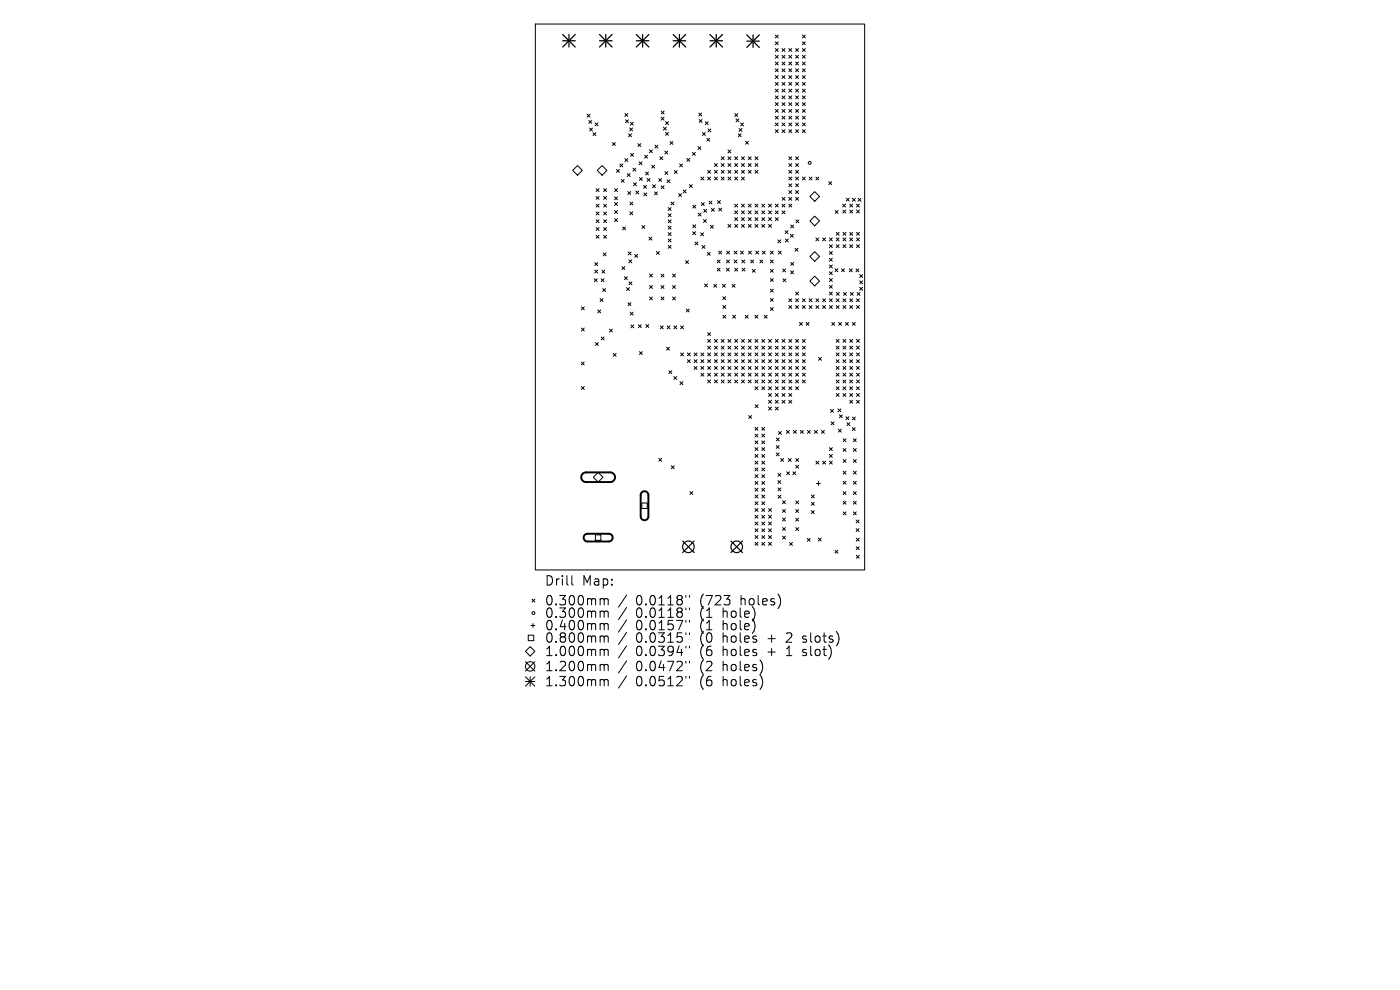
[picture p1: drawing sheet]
<svg xmlns="http://www.w3.org/2000/svg" width="297mm" height="210mm" viewBox="0 0 297 210" stroke-linecap="round" stroke-linejoin="round" font-family="sans-serif">
<defs><g id="words">
<g font-size="2.8">
<text x="115.5" y="124.5">Drill</text>
<text x="123.5" y="124.5">Map:</text>
<text x="115.5" y="128.7">0.300mm</text>
<text x="115.5" y="131.3">0.300mm</text>
<text x="134.9" y="128.7">0.0118&quot;</text>
<text x="134.9" y="131.3">0.0118&quot;</text>
<text x="148.6" y="128.7">(723</text>
<text x="148.6" y="131.3">(1</text>
<text x="153.6" y="131.3">hole)</text>
<text x="157.4" y="128.7">holes)</text>
<text x="115.5" y="134">0.400mm</text>
<text x="115.5" y="136.6">0.800mm</text>
<text x="134.9" y="134">0.0157&quot;</text>
<text x="134.9" y="136.6">0.0315&quot;</text>
<text x="148.6" y="134">(1</text>
<text x="148.6" y="136.6">(0</text>
<text x="153.6" y="134">hole)</text>
<text x="153.6" y="136.6">holes</text>
<text x="163.3" y="136.6">+</text>
<text x="167.5" y="136.6">2</text>
<text x="171.2" y="136.6">slots)</text>
<text x="115.5" y="139.5">1.000mm</text>
<text x="115.5" y="142.7">1.200mm</text>
<text x="134.9" y="139.5">0.0394&quot;</text>
<text x="134.9" y="142.7">0.0472&quot;</text>
<text x="148.6" y="139.5">(6</text>
<text x="148.6" y="142.7">(2</text>
<text x="153.6" y="139.5">holes</text>
<text x="153.6" y="142.7">holes)</text>
<text x="163.3" y="139.5">+</text>
<text x="167.5" y="139.5">1</text>
<text x="171.2" y="139.5">slot)</text>
<text x="115.5" y="145.9">1.300mm</text>
<text x="134.9" y="145.9">0.0512&quot;</text>
<text x="148.6" y="145.9">(6</text>
<text x="153.6" y="145.9">holes)</text>
</g>
</g></defs>
<g fill="none" stroke="#000" stroke-width=".21">
<path d="M113.6 5.1h69.8v115.8h-69.8zM164.5 7.4l.6 .6M164.5 8.9l.6 .6M164.5 10.3l.6 .6M164.5 11.7l.6 .6M164.5 13.2l.6 .6M164.5 14.6l.6 .6M164.5 16l.6 .7M164.5 17.5l.6 .6M164.5 18.9l.6 .6M165.1 17.5l-.6 .6M165.1 18.9l-.6 .6"/>
<path d="M165.1 13.2l-.6 .6M165.1 7.4l-.6 .6M165.1 8.9l-.6 .6M165.1 10.3l-.6 .6M165.1 11.7l-.6 .6M165.1 14.6l-.6 .6M165.1 16l-.6 .7M165.9 11.7l.6 .6M165.9 13.2l.6 .6M165.9 14.6l.6 .6M165.9 16l.6 .7M165.9 17.5l.6 .6"/>
<path d="M165.9 18.9l.6 .6M165.9 10.3l.6 .6M166.5 16l-.6 .7M166.5 17.5l-.6 .6M166.5 11.7l-.6 .6M166.5 10.3l-.6 .6M166.5 13.2l-.6 .6M166.5 14.6l-.6 .6M166.5 18.9l-.6 .6M167.3 10.3l.7 .6M167.3 13.2l.7 .6M167.3 14.6l.7 .6"/>
<path d="M167.3 16l.7 .7M167.3 17.5l.7 .6M167.3 18.9l.7 .6M167.3 11.7l.7 .6M168 16l-.7 .7M168 10.3l-.7 .6M168 18.9l-.7 .6M168 11.7l-.7 .6M168 13.2l-.7 .6M168 17.5l-.7 .6M168 14.6l-.7 .6M168.8 11.7l.6 .6"/>
<path d="M168.8 14.6l.6 .6M168.8 16l.6 .7M168.8 17.5l.6 .6M168.8 18.9l.6 .6M168.8 13.2l.6 .6M168.8 10.3l.6 .6M169.4 14.6l-.6 .6M169.4 17.5l-.6 .6M169.4 18.9l-.6 .6M169.4 10.3l-.6 .6M169.4 11.7l-.6 .6M169.4 16l-.6 .7"/>
<path d="M169.4 13.2l-.6 .6M170.2 16l.6 .7M170.2 17.5l.6 .6M170.2 18.9l.6 .6M170.2 14.6l.6 .6M170.2 11.7l.6 .6M170.2 7.4l.6 .6M170.2 8.9l.6 .6M170.2 10.3l.6 .6M170.2 13.2l.6 .6M170.8 13.2l-.6 .6M170.8 7.4l-.6 .6"/>
<path d="M170.8 16l-.6 .7M170.8 17.5l-.6 .6M170.8 18.9l-.6 .6M170.8 8.9l-.6 .6M170.8 10.3l-.6 .6M170.8 14.6l-.6 .6M170.8 11.7l-.6 .6M122.5 35.1l1 1-1 1.1-1-1.1zM124.5 24.2l.7 .6M124.9 25.6l.6 .6M125.1 27.2l.6 .6M125.2 24.2l-.7 .6"/>
<path d="M125.5 25.6l-.6 .6M125.7 27.2l-.6 .6M125.8 28.1l.6 .7M126.2 26.1l.7 .6M126.4 28.1l-.6 .7M126.7 36.1l1-1 1.1 1-1.1 1.1zM126.9 26.1l-.7 .6M129.9 30.2l.6 .7M130.5 30.2l-.6 .7M130.8 35.9l.6 .7M131.4 35.9l-.6 .7M131.5 34.8l.6 .6"/>
<path d="M131.8 38.1l.6 .6M132.1 34.8l-.6 .6M132.4 38.1l-.6 .6M132.6 24.1l.6 .6M132.6 33.6l.6 .7M132.7 25.4l.6 .6M133.1 36.8l.6 .6M133.2 24.1l-.6 .6M133.2 33.6l-.6 .7M133.3 25.4l-.6 .6M133.4 28.4l.6 .6M133.6 27.1l.6 .7"/>
<path d="M133.7 36.8l-.6 .6M133.7 25.9l.6 .6M133.8 32.5l.6 .7M134 28.4l-.6 .6M134.2 27.1l-.6 .7M134.3 35.7l.6 .6M134.3 25.9l-.6 .6M134.4 32.5l-.6 .7M134.4 38.8l.6 .6M134.9 35.7l-.6 .6M135 38.8l-.6 .6M135.3 30.5l.7 .6"/>
<path d="M135.6 34.3l.6 .6M135.6 37.7l.7 .6M136 30.5l-.7 .6M136.2 34.3l-.6 .6M136.3 37.7l-.7 .6M136.5 39.3l.6 .6M136.8 32.9l.6 .6M137 36.5l.6 .6M137.1 39.3l-.6 .6M137.3 37.8l.6 .7M137.4 32.9l-.6 .6M137.6 36.5l-.6 .6"/>
<path d="M137.8 31.8l.6 .6M137.9 37.8l-.6 .7M138.3 35l.6 .7M138.4 31.8l-.6 .6M138.4 39.2l.7 .6M138.9 35l-.6 .7M138.9 30.8l.7 .6M139.1 39.2l-.7 .6M139.6 30.8l-.7 .6M139.7 37.9l.7 .6M140 33.3l.6 .6M140.3 24.9l.6 .6"/>
<path d="M140.3 39.4l.6 .6M140.3 23.6l.6 .6M140.4 37.9l-.7 .6M140.6 33.3l-.6 .6M140.7 27l.7 .6M140.9 24.9l-.6 .6M140.9 39.4l-.6 .6M140.9 23.6l-.6 .6M141 32l.7 .7M141.1 36.4l.6 .6M141.2 25.8l.6 .6M141.2 28.1l.6 .6"/>
<path d="M141.4 27l-.7 .6M141.5 38.1l.6 .7M141.7 32l-.7 .7M141.7 36.4l-.6 .6M141.8 25.8l-.6 .6M141.8 28.1l-.6 .6M142.1 38.1l-.6 .7M142.1 30l.7 .6M142.8 30l-.7 .6M143 36.2l.7 .6M143.7 36.2l-.7 .6M144.2 34.8l.6 .6"/>
<path d="M144.8 34.8l-.6 .6M145.7 33.6l.6 .6M146.2 39.2l.7 .6M146.3 33.6l-.6 .6M146.9 39.2l-.7 .6M146.9 32.3l.6 .7M147.5 32.3l-.6 .7M148.1 31.1l.6 .6M148.2 24l.7 .6M148.3 25.4l.6 .6M148.7 31.1l-.6 .6M148.7 37.6l.6 .6"/>
<path d="M148.9 24l-.7 .6M148.9 25.4l-.6 .6M149 28.1l.6 .6M149.3 37.6l-.6 .6M149.6 25.8l.6 .6M149.6 28.1l-.6 .6M150 29.3l.6 .6M150.1 36.1l.6 .6M150.1 37.6l.6 .6M150.2 27.4l.6 .6M150.2 25.8l-.6 .6M150.6 29.3l-.6 .6"/>
<path d="M150.7 36.1l-.6 .6M150.7 37.6l-.6 .6M150.8 27.4l-.6 .6M151.6 37.6l.6 .6M151.6 34.7l.6 .6M151.6 36.1l.6 .6M152.2 34.7l-.6 .6M152.2 36.1l-.6 .6M152.2 37.6l-.6 .6M153 36.1l.6 .6M153 37.6l.6 .6M153 33.3l.6 .6"/>
<path d="M153 34.7l.6 .6M153.6 33.3l-.6 .6M153.6 34.7l-.6 .6M153.6 36.1l-.6 .6M153.6 37.6l-.6 .6M154.4 37.6l.7 .6M154.4 34.7l.7 .6M154.4 36.1l.7 .6M154.4 31.8l.7 .6M154.4 33.3l.7 .6M155.1 31.8l-.7 .6M155.1 33.3l-.7 .6"/>
<path d="M155.1 34.7l-.7 .6M155.1 36.1l-.7 .6M155.1 37.6l-.7 .6M155.9 36.1l.6 .6M155.9 37.6l.6 .6M155.9 33.3l.6 .6M155.9 34.7l.6 .6M155.9 24.1l.6 .6M156.1 25.2l.7 .6M156.5 33.3l-.6 .6M156.5 34.7l-.6 .6M156.5 36.1l-.6 .6"/>
<path d="M156.5 37.6l-.6 .6M156.5 24.1l-.6 .6M156.6 28.4l.6 .6M156.8 25.2l-.7 .6M156.8 27.3l.6 .6M157.1 26.1l.6 .6M157.2 28.4l-.6 .6M157.3 37.6l.6 .6M157.3 34.7l.6 .6M157.3 36.1l.6 .6M157.3 33.3l.6 .6M157.4 27.3l-.6 .6"/>
<path d="M157.7 26.1l-.6 .6M157.9 33.3l-.6 .6M157.9 34.7l-.6 .6M157.9 36.1l-.6 .6M157.9 37.6l-.6 .6M158.2 30l.6 .6M158.7 36.1l.7 .6M158.7 34.7l.7 .6M158.7 33.3l.7 .6M158.8 30l-.6 .6M159.4 33.3l-.7 .6M159.4 34.7l-.7 .6"/>
<path d="M159.4 36.1l-.7 .6M160.2 36.1l.6 .6M160.2 34.7l.6 .6M160.2 33.3l.6 .6M160.8 33.3l-.6 .6M160.8 34.7l-.6 .6M160.8 36.1l-.6 .6M164.5 20.3l.6 .7M164.5 21.8l.6 .6M164.5 23.2l.6 .6M164.5 24.6l.6 .7M164.5 26.1l.6 .6"/>
<path d="M164.5 27.5l.6 .6M165.1 21.8l-.6 .6M165.1 23.2l-.6 .6M165.1 24.6l-.6 .7M165.1 26.1l-.6 .6M165.1 27.5l-.6 .6M165.1 20.3l-.6 .7M165.9 20.3l.6 .7M165.9 21.8l.6 .6M165.9 23.2l.6 .6M165.9 24.6l.6 .7M165.9 26.1l.6 .6"/>
<path d="M165.9 27.5l.6 .6M166.5 20.3l-.6 .7M166.5 21.8l-.6 .6M166.5 23.2l-.6 .6M166.5 24.6l-.6 .7M166.5 26.1l-.6 .6M166.5 27.5l-.6 .6M167.3 21.8l.7 .6M167.3 23.2l.7 .6M167.3 24.6l.7 .7M167.3 26.1l.7 .6M167.3 27.5l.7 .6"/>
<path d="M167.3 20.3l.7 .7M167.3 33.3l.7 .6M167.3 34.7l.7 .6M167.3 36.1l.7 .6M167.3 37.6l.7 .6M167.3 39l.7 .6M168 20.3l-.7 .7M168 21.8l-.7 .6M168 23.2l-.7 .6M168 24.6l-.7 .7M168 34.7l-.7 .6M168 33.3l-.7 .6"/>
<path d="M168 36.1l-.7 .6M168 27.5l-.7 .6M168 37.6l-.7 .6M168 39l-.7 .6M168 26.1l-.7 .6M168.8 20.3l.6 .7M168.8 23.2l.6 .6M168.8 24.6l.6 .7M168.8 26.1l.6 .6M168.8 27.5l.6 .6M168.8 21.8l.6 .6M168.8 34.7l.6 .6"/>
<path d="M168.8 36.1l.6 .6M168.8 37.6l.6 .6M168.8 39l.6 .6M168.8 33.3l.6 .6M169.4 20.3l-.6 .7M169.4 21.8l-.6 .6M169.4 23.2l-.6 .6M169.4 33.3l-.6 .6M169.4 34.7l-.6 .6M169.4 26.1l-.6 .6M169.4 36.1l-.6 .6M169.4 37.6l-.6 .6"/>
<path d="M169.4 27.5l-.6 .6M169.4 39l-.6 .6M169.4 24.6l-.6 .7M170.2 20.3l.6 .7M170.2 21.8l.6 .6M170.2 24.6l.6 .7M170.2 26.1l.6 .6M170.2 27.5l.6 .6M170.2 23.2l.6 .6M170.2 37.6l.6 .6M170.8 20.3l-.6 .7M170.8 21.8l-.6 .6"/>
<path d="M170.8 24.6l-.6 .7M170.8 26.1l-.6 .6M170.8 37.6l-.6 .6M170.8 23.2l-.6 .6M170.8 27.5l-.6 .6M171.7 37.6l.6 .6M172.3 37.6l-.6 .6M173.1 37.6l.6 .6M173.7 37.6l-.6 .6M175.8 38.5l.6 .7M176.4 38.5l-.6 .7M126.1 59.1l.6 .6"/>
<path d="M126.2 55.7l.6 .6M126.2 57.3l.6 .6M126.5 40l.6 .6M126.5 41.7l.6 .6M126.5 43.3l.6 .6M126.5 45l.6 .6M126.5 46.6l.6 .6M126.5 48.3l.6 .6M126.5 49.9l.6 .6M126.7 59.1l-.6 .6M126.8 55.7l-.6 .6M126.8 57.3l-.6 .6"/>
<path d="M127.1 40l-.6 .6M127.1 41.7l-.6 .6M127.1 43.3l-.6 .6M127.1 45l-.6 .6M127.1 46.6l-.6 .6M127.1 48.3l-.6 .6M127.1 49.9l-.6 .6M127.5 59.1l.6 .6M127.7 57.3l.6 .6M128 53.7l.6 .6M128.1 41.7l.6 .6M128.1 43.3l.6 .6"/>
<path d="M128.1 45l.6 .6M128.1 46.6l.6 .6M128.1 48.3l.6 .6M128.1 40l.6 .6M128.1 49.9l.6 .6M128.1 59.1l-.6 .6M128.3 57.3l-.6 .6M128.6 53.7l-.6 .6M128.7 40l-.6 .6M128.7 41.7l-.6 .6M128.7 43.3l-.6 .6M128.7 45l-.6 .6"/>
<path d="M128.7 46.6l-.6 .6M128.7 48.3l-.6 .6M128.7 49.9l-.6 .6M130.4 40l.6 .6M130.4 41.8l.6 .6M130.4 43l.6 .6M130.4 44.7l.6 .6M130.4 46.4l.6 .6M131 40l-.6 .6M131 41.8l-.6 .6M131 43l-.6 .6M131 44.7l-.6 .6"/>
<path d="M131 46.4l-.6 .6M131.9 56.6l.7 .6M132.1 48.1l.6 .7M132.5 58.7l.6 .6M132.6 56.6l-.7 .6M132.7 48.1l-.6 .7M133.1 58.7l-.6 .6M133.2 40.6l.6 .7M133.3 53.4l.6 .7M133.4 55.1l.6 .6M133.4 59.8l.7 .6M133.6 44.9l.6 .7"/>
<path d="M133.6 42.9l.7 .6M133.8 40.6l-.6 .7M133.9 53.4l-.6 .7M134 55.1l-.6 .6M134.1 59.8l-.7 .6M134.2 44.9l-.6 .7M134.3 42.9l-.7 .6M134.7 54l.6 .6M134.9 40.5l.6 .6M135.3 54l-.6 .6M135.5 40.5l-.6 .6M136.2 47.9l.6 .6"/>
<path d="M136.6 40.9l.6 .6M136.8 47.9l-.6 .6M137.2 40.9l-.6 .6M137.7 50.3l.6 .6M137.8 58.1l.6 .7M138.3 50.3l-.6 .6M138.4 58.1l-.6 .7M138.8 40.7l.7 .6M139.3 53.3l.6 .7M139.5 40.7l-.7 .6M139.9 53.3l-.6 .7M140.2 58.1l.7 .7"/>
<path d="M140.9 58.1l-.7 .7M141.8 44l.6 .7M141.8 48l.6 .6M141.8 45.4l.6 .6M141.8 46.6l.6 .7M141.8 49.3l.6 .7M141.8 50.7l.6 .6M141.8 52.1l.6 .6M142.4 42.9l.6 .6M142.4 44l-.6 .7M142.4 45.4l-.6 .6M142.4 46.6l-.6 .7"/>
<path d="M142.4 48l-.6 .6M142.4 49.3l-.6 .7M142.4 50.7l-.6 .6M142.4 52.1l-.6 .6M142.7 58.1l.6 .7M143 42.9l-.6 .6M143.3 58.1l-.6 .7M144 41.1l.6 .6M144.6 41.1l-.6 .6M144.9 40.3l.6 .6M145.4 55.3l.7 .6M145.5 40.3l-.6 .6"/>
<path d="M146.1 55.3l-.7 .6M146.9 49.2l.7 .6M147 47.7l.6 .6M147 43.5l.6 .6M147.4 51.3l.6 .7M147.6 49.2l-.7 .6M147.6 43.5l-.6 .6M147.6 47.7l-.6 .6M148 51.3l-.6 .7M148.1 45.2l.6 .6M148.6 49.4l.7 .6M148.7 45.2l-.6 .6"/>
<path d="M148.8 43l.6 .6M148.9 52.1l.6 .6M149.2 46.6l.7 .6M149.3 49.4l-.7 .6M149.3 44.4l.6 .6M149.4 43l-.6 .6M149.5 52.1l-.6 .6M149.9 46.6l-.7 .6M149.9 44.4l-.6 .6M150.1 53.5l.6 .6M150.4 42.7l.6 .6M150.7 53.5l-.6 .6"/>
<path d="M150.7 47.8l.6 .6M150.9 44.2l.6 .6M151 42.7l-.6 .6M151.3 47.8l-.6 .6M151.5 44.2l-.6 .6M152.2 55.2l.6 .6M152.2 56.9l.6 .6M152.2 42.6l.6 .6M152.5 44.1l.6 .7M152.5 53.3l.6 .6M152.8 55.2l-.6 .6M152.8 56.9l-.6 .6"/>
<path d="M152.8 42.6l-.6 .6M153.1 44.1l-.6 .7M153.1 53.3l-.6 .6M154.1 56.9l.6 .6M154.1 55.2l.6 .6M154.2 53.3l.6 .6M154.4 47.6l.7 .6M154.7 56.9l-.6 .6M154.7 55.2l-.6 .6M154.8 53.3l-.6 .6M155.1 47.6l-.7 .6M155.7 53.3l.7 .6"/>
<path d="M155.7 55.2l.7 .6M155.9 56.9l.6 .6M155.9 44.7l.6 .7M155.9 43.3l.6 .6M155.9 46.2l.6 .6M155.9 47.6l.6 .6M156.4 53.3l-.7 .6M156.4 55.2l-.7 .6M156.5 56.9l-.6 .6M156.5 46.2l-.6 .6M156.5 43.3l-.6 .6M156.5 44.7l-.6 .7"/>
<path d="M156.5 47.6l-.6 .6M157.1 53.3l.6 .6M157.3 46.2l.6 .6M157.3 43.3l.6 .6M157.3 44.7l.6 .7M157.3 47.6l.6 .6M157.4 55.2l.6 .6M157.4 56.9l.6 .6M157.7 53.3l-.6 .6M157.9 44.7l-.6 .7M157.9 43.3l-.6 .6M157.9 46.2l-.6 .6"/>
<path d="M157.9 47.6l-.6 .6M158 55.2l-.6 .6M158 56.9l-.6 .6M158.7 43.3l.7 .6M158.7 47.6l.7 .6M158.7 44.7l.7 .7M158.7 46.2l.7 .6M158.8 53.3l.6 .6M159.3 55.2l.6 .6M159.4 43.3l-.7 .6M159.4 44.7l-.7 .7M159.4 46.2l-.7 .6"/>
<path d="M159.4 47.6l-.7 .6M159.4 53.3l-.6 .6M159.6 57.1l.6 .7M159.9 55.2l-.6 .6M160.2 44.7l.6 .7M160.2 46.2l.6 .6M160.2 47.6l.6 .6M160.2 43.3l.6 .6M160.2 57.1l-.6 .7M160.3 53.3l.6 .6M160.8 43.3l-.6 .6M160.8 44.7l-.6 .7"/>
<path d="M160.8 46.2l-.6 .6M160.8 47.6l-.6 .6M160.9 53.3l-.6 .6M161.2 55.2l.6 .6M161.6 46.2l.6 .6M161.6 47.6l.6 .6M161.6 43.3l.6 .6M161.6 44.7l.6 .7M161.7 53.3l.6 .6M161.8 55.2l-.6 .6M162.2 47.6l-.6 .6M162.2 43.3l-.6 .6"/>
<path d="M162.2 44.7l-.6 .7M162.2 46.2l-.6 .6M162.3 53.3l-.6 .6M163 47.6l.7 .6M163 43.3l.7 .6M163 46.2l.7 .6M163 44.7l.7 .7M163.4 55.2l.6 .6M163.4 53.3l.6 .6M163.4 57.1l.6 .7M163.4 59.1l.6 .6M163.7 46.2l-.7 .6"/>
<path d="M163.7 47.6l-.7 .6M163.7 43.3l-.7 .6M163.7 44.7l-.7 .7M164 57.1l-.6 .7M164 53.3l-.6 .6M164 55.2l-.6 .6M164 59.1l-.6 .6M164.5 44.7l.6 .7M164.5 43.3l.6 .6M164.5 46.2l.6 .6M165 50.9l.6 .6M165.1 44.7l-.6 .7"/>
<path d="M165.1 46.2l-.6 .6M165.1 43.3l-.6 .6M165.1 53.3l.6 .6M165.6 50.9l-.6 .6M165.7 53.3l-.6 .6M165.9 43.3l.6 .6M165.9 44.7l.6 .7M165.9 41.9l.6 .6M166 57.1l.7 .6M166.1 59.1l.6 .7M166.5 43.3l-.6 .6M166.5 44.7l-.6 .7"/>
<path d="M166.5 41.9l-.6 .6M166.6 48.9l.6 .7M166.6 50.7l.6 .6M166.7 57.1l-.7 .6M166.7 59.1l-.6 .7M167.2 48.9l-.6 .7M167.2 50.7l-.6 .6M167.3 43.3l.7 .6M167.3 41.9l.7 .6M167.3 40.4l.7 .6M167.7 49.7l.6 .6M167.7 57.5l.6 .6"/>
<path d="M167.7 47.7l.7 .6M167.7 55.7l.7 .6M168 41.9l-.7 .6M168 43.3l-.7 .6M168 40.4l-.7 .6M168.3 49.7l-.6 .6M168.3 57.5l-.6 .6M168.4 47.7l-.7 .6M168.4 55.7l-.7 .6M168.7 52.7l.6 .6M168.8 40.4l.6 .6M168.8 41.9l.6 .6"/>
<path d="M168.9 46.6l.6 .7M169.3 52.7l-.6 .6M169.4 40.4l-.6 .6M169.4 41.9l-.6 .6M169.5 46.6l-.6 .7M171.8 41.7l1-1.1 1.1 1.1-1.1 1zM172.8 45.9l1.1 1-1.1 1-1-1zM172.8 53.4l1.1 1-1.1 1-1-1zM172.8 58.6l1.1 1-1.1 1-1-1zM173.1 50.5l.6 .6M173.7 50.5l-.6 .6M174.5 50.5l.6 .6"/>
<path d="M175.1 50.5l-.6 .6M176 51.9l.6 .6M176 50.5l.6 .6M176 59.1l.6 .6M176 57.7l.6 .6M176 53.3l.6 .7M176 54.8l.6 .6M176 56.2l.6 .6M176.6 53.3l-.6 .7M176.6 54.8l-.6 .6M176.6 51.9l-.6 .6M176.6 56.2l-.6 .6"/>
<path d="M176.6 57.7l-.6 .6M176.6 59.1l-.6 .6M176.6 50.5l-.6 .6M177.1 57l.7 .6M177.2 44.7l.6 .6M177.4 51.9l.6 .6M177.4 50.5l.6 .6M177.4 49.3l.6 .6M177.8 57l-.7 .6M177.8 44.7l-.6 .6M178 51.9l-.6 .6M178 50.5l-.6 .6"/>
<path d="M178 49.3l-.6 .6M178.5 57l.6 .6M178.8 43.3l.6 .6M178.8 44.6l.6 .6M178.8 50.5l.6 .6M178.8 51.9l.6 .6M178.8 49.3l.7 .6M179.1 57l-.6 .6M179.4 43.3l-.6 .6M179.4 44.6l-.6 .6M179.4 50.5l-.6 .6M179.4 51.9l-.6 .6"/>
<path d="M179.5 49.3l-.7 .6M179.5 42l.7 .6M180.2 42l-.7 .6M180.2 57l.6 .7M180.3 43.3l.6 .6M180.3 51.9l.6 .6M180.3 50.5l.6 .6M180.3 49.3l.6 .6M180.3 44.6l.6 .6M180.8 57l-.6 .7M180.8 42.1l.6 .6M180.9 43.3l-.6 .6"/>
<path d="M180.9 50.5l-.6 .6M180.9 51.9l-.6 .6M180.9 44.6l-.6 .6M180.9 49.3l-.6 .6M181.4 42.1l-.6 .6M181.6 57l.6 .7M181.7 51.9l.6 .6M181.7 43.3l.6 .6M181.7 50.5l.6 .6M181.7 44.6l.6 .6M181.7 49.3l.6 .6M182 42.1l.7 .6"/>
<path d="M182.2 57l-.6 .7M182.3 43.3l-.6 .6M182.3 50.5l-.6 .6M182.3 51.9l-.6 .6M182.3 44.6l-.6 .6M182.3 49.3l-.6 .6M182.4 58.2l.6 .7M182.4 59.6l.6 .6M182.7 42.1l-.7 .6M183 58.2l-.6 .7M183 59.6l-.6 .6M123.3 76.8l.6 .6"/>
<path d="M123.3 65.1l.7 .6M123.3 69.6l.7 .6M123.9 76.8l-.6 .6M124 65.1l-.7 .6M124 69.6l-.7 .6M126.3 72.7l.6 .6M126.8 65.7l.6 .7M126.9 72.7l-.6 .6M127.3 63.4l.6 .6M127.4 65.7l-.6 .7M127.6 71.5l.6 .6M127.9 61.2l.6 .6"/>
<path d="M127.9 63.4l-.6 .6M128.2 71.5l-.6 .6M128.5 61.2l-.6 .6M129.3 69.8l.6 .6M129.9 69.8l-.6 .6M130.1 75l.6 .6M130.7 75l-.6 .6M132.9 61l.6 .6M133.2 64.2l.6 .6M133.5 61l-.6 .6M133.7 66.2l.6 .6M133.8 64.2l-.6 .6"/>
<path d="M133.8 68.9l.7 .6M134.3 66.2l-.6 .6M134.5 68.9l-.7 .6M135.4 68.9l.6 .6M135.6 74.6l.7 .6M136 68.9l-.6 .6M136.3 74.6l-.7 .6M137 68.8l.6 .7M137.6 68.8l-.6 .7M137.8 60.6l.6 .6M137.8 63l.6 .6M138.4 60.6l-.6 .6"/>
<path d="M138.4 63l-.6 .6M140.1 69.1l.6 .6M140.2 60.6l.7 .6M140.2 63l.7 .6M140.7 69.1l-.6 .6M140.9 60.6l-.7 .6M140.9 63l-.7 .6M141.4 73.7l.6 .6M141.5 69.1l.6 .6M141.9 78.6l.6 .7M142 73.7l-.6 .6M142.1 69.1l-.6 .6"/>
<path d="M142.5 78.6l-.6 .7M142.7 63l.6 .6M142.7 60.6l.6 .6M142.9 79.9l.7 .6M143 69.1l.6 .6M143.3 60.6l-.6 .6M143.3 63l-.6 .6M143.6 79.9l-.7 .6M143.6 69.1l-.6 .6M144.4 69.1l.6 .6M144.4 74.9l.6 .6M145 69.1l-.6 .6"/>
<path d="M145 74.9l-.6 .6M145.6 65.6l.6 .6M145.8 74.9l.6 .6M145.8 76.3l.6 .6M146.2 65.6l-.6 .6M146.4 74.9l-.6 .6M146.4 76.3l-.6 .6M147.3 76.3l.6 .6M147.3 74.9l.6 .6M147.3 77.7l.6 .7M147.9 74.9l-.6 .6M147.9 76.3l-.6 .6"/>
<path d="M147.9 77.7l-.6 .7M148.7 74.9l.6 .6M148.7 77.7l.6 .7M148.7 76.3l.6 .6M148.7 79.2l.6 .6M149.3 74.9l-.6 .6M149.3 76.3l-.6 .6M149.3 77.7l-.6 .7M149.3 79.2l-.6 .6M149.5 60.2l.6 .6M150.1 60.2l-.6 .6M150.1 72l.6 .6"/>
<path d="M150.1 76.3l.6 .6M150.1 79.2l.6 .6M150.1 77.7l.6 .7M150.1 74.9l.6 .6M150.1 70.6l.6 .6M150.1 73.4l.6 .7M150.7 70.6l-.6 .6M150.7 72l-.6 .6M150.7 73.4l-.6 .7M150.7 74.9l-.6 .6M150.7 76.3l-.6 .6M150.7 77.7l-.6 .7"/>
<path d="M150.7 79.2l-.6 .6M151.4 60.3l.6 .6M151.6 77.7l.6 .7M151.6 79.2l.6 .6M151.6 76.3l.6 .6M151.6 72l.6 .6M151.6 74.9l.6 .6M151.6 73.4l.6 .7M152 60.3l-.6 .6M152.2 72l-.6 .6M152.2 73.4l-.6 .7M152.2 74.9l-.6 .6"/>
<path d="M152.2 77.7l-.6 .7M152.2 79.2l-.6 .6M152.2 76.3l-.6 .6M153 79.2l.6 .6M153 77.7l.6 .7M153 73.4l.6 .7M153 76.3l.6 .6M153 74.9l.6 .6M153 72l.6 .6M153.3 60.3l.6 .6M153.3 62.9l.7 .7M153.4 66.9l.6 .6"/>
<path d="M153.4 64.8l.6 .6M153.6 72l-.6 .6M153.6 73.4l-.6 .7M153.6 76.3l-.6 .6M153.6 77.7l-.6 .7M153.6 74.9l-.6 .6M153.6 79.2l-.6 .6M153.9 60.3l-.6 .6M154 62.9l-.7 .7M154 64.8l-.6 .6M154 66.9l-.6 .6M154.4 79.2l.7 .6"/>
<path d="M154.4 74.9l.7 .6M154.4 77.7l.7 .7M154.4 76.3l.7 .6M154.4 73.4l.7 .7M154.4 72l.7 .6M155.1 72l-.7 .6M155.1 74.9l-.7 .6M155.1 76.3l-.7 .6M155.1 73.4l-.7 .7M155.1 77.7l-.7 .7M155.1 79.2l-.7 .6M155.3 60.3l.6 .6"/>
<path d="M155.4 66.9l.6 .6M155.9 79.2l.6 .6M155.9 77.7l.6 .7M155.9 74.9l.6 .6M155.9 73.4l.6 .7M155.9 72l.6 .6M155.9 76.3l.6 .6M155.9 60.3l-.6 .6M156 66.9l-.6 .6M156.5 73.4l-.6 .7M156.5 74.9l-.6 .6M156.5 72l-.6 .6"/>
<path d="M156.5 76.3l-.6 .6M156.5 77.7l-.6 .7M156.5 79.2l-.6 .6M157.3 79.2l.6 .6M157.3 76.3l.6 .6M157.3 74.9l.6 .6M157.3 73.4l.6 .7M157.3 77.7l.6 .7M157.3 72l.6 .6M157.9 72l-.6 .6M157.9 73.4l-.6 .7M157.9 74.9l-.6 .6"/>
<path d="M157.9 76.3l-.6 .6M157.9 77.7l-.6 .7M157.9 79.2l-.6 .6M158.1 66.9l.6 .6M158.7 66.9l-.6 .6M158.7 77.7l.7 .7M158.7 76.3l.7 .6M158.7 74.9l.7 .6M158.7 79.2l.7 .6M158.7 73.4l.7 .7M158.7 72l.7 .6M159.4 72l-.7 .6"/>
<path d="M159.4 73.4l-.7 .7M159.4 74.9l-.7 .6M159.4 76.3l-.7 .6M159.4 77.7l-.7 .7M159.4 79.2l-.7 .6M160.2 66.9l.6 .6M160.2 72l.6 .6M160.2 77.7l.6 .7M160.2 76.3l.6 .6M160.2 74.9l.6 .6M160.2 73.4l.6 .7M160.2 79.2l.6 .6"/>
<path d="M160.8 66.9l-.6 .6M160.8 72l-.6 .6M160.8 73.4l-.6 .7M160.8 74.9l-.6 .6M160.8 76.3l-.6 .6M160.8 77.7l-.6 .7M160.8 79.2l-.6 .6M161.6 73.4l.6 .7M161.6 79.2l.6 .6M161.6 77.7l.6 .7M161.6 76.3l.6 .6M161.6 74.9l.6 .6"/>
<path d="M161.6 72l.6 .6M162.1 66.9l.6 .6M162.2 72l-.6 .6M162.2 73.4l-.6 .7M162.2 74.9l-.6 .6M162.2 76.3l-.6 .6M162.2 77.7l-.6 .7M162.2 79.2l-.6 .6M162.7 66.9l-.6 .6M163 74.9l.7 .6M163 79.2l.7 .6M163 77.7l.7 .7"/>
<path d="M163 76.3l.7 .6M163 73.4l.7 .7M163 72l.7 .6M163.4 65.2l.6 .7M163.4 61.3l.6 .7M163.4 63.3l.6 .6M163.7 72l-.7 .6M163.7 73.4l-.7 .7M163.7 74.9l-.7 .6M163.7 76.3l-.7 .6M163.7 77.7l-.7 .7M163.7 79.2l-.7 .6"/>
<path d="M164 61.3l-.6 .7M164 63.3l-.6 .6M164 65.2l-.6 .7M164.5 76.3l.6 .6M164.5 79.2l.6 .6M164.5 77.7l.6 .7M164.5 74.9l.6 .6M164.5 73.4l.6 .7M164.5 72l.6 .6M165.1 72l-.6 .6M165.1 73.4l-.6 .7M165.1 74.9l-.6 .6"/>
<path d="M165.1 76.3l-.6 .6M165.1 77.7l-.6 .7M165.1 79.2l-.6 .6M165.9 77.7l.6 .7M165.9 79.2l.6 .6M165.9 76.3l.6 .6M165.9 74.9l.6 .6M165.9 73.4l.6 .7M165.9 72l.6 .6M166.5 72l-.6 .6M166.5 73.4l-.6 .7M166.5 74.9l-.6 .6"/>
<path d="M166.5 76.3l-.6 .6M166.5 77.7l-.6 .7M166.5 79.2l-.6 .6M167.3 79.2l.7 .6M167.3 74.9l.7 .6M167.3 77.7l.7 .7M167.3 76.3l.7 .6M167.3 73.4l.7 .7M167.3 63.4l.7 .6M167.3 64.8l.7 .6M167.3 72l.7 .6M168 63.4l-.7 .6"/>
<path d="M168 64.8l-.7 .6M168 72l-.7 .6M168 73.4l-.7 .7M168 74.9l-.7 .6M168 76.3l-.7 .6M168 77.7l-.7 .7M168 79.2l-.7 .6M168.8 62l.6 .6M168.8 76.3l.6 .6M168.8 79.2l.6 .6M168.8 77.7l.6 .7M168.8 74.9l.6 .6"/>
<path d="M168.8 64.8l.6 .6M168.8 73.4l.6 .7M168.8 63.4l.6 .6M168.8 72l.6 .6M169.4 62l-.6 .6M169.4 63.4l-.6 .6M169.4 64.8l-.6 .6M169.4 72l-.6 .6M169.4 73.4l-.6 .7M169.4 74.9l-.6 .6M169.4 76.3l-.6 .6M169.4 77.7l-.6 .7"/>
<path d="M169.4 79.2l-.6 .6M169.6 68.4l.6 .6M170.2 72l.6 .6M170.2 63.4l.6 .6M170.2 77.7l.6 .7M170.2 79.2l.6 .6M170.2 76.3l.6 .6M170.2 74.9l.6 .6M170.2 64.8l.6 .6M170.2 73.4l.6 .7M170.2 68.4l-.6 .6M170.8 63.4l-.6 .6"/>
<path d="M170.8 64.8l-.6 .6M170.8 72l-.6 .6M170.8 73.4l-.6 .7M170.8 74.9l-.6 .6M170.8 76.3l-.6 .6M170.8 77.7l-.6 .7M170.8 79.2l-.6 .6M171 68.4l.6 .6M171.6 68.4l-.6 .6M171.7 63.4l.6 .6M171.7 64.8l.6 .6M172.3 63.4l-.6 .6"/>
<path d="M172.3 64.8l-.6 .6M173.1 64.8l.6 .6M173.1 63.4l.6 .6M173.7 75.8l.6 .6M173.7 63.4l-.6 .6M173.7 64.8l-.6 .6M174.3 75.8l-.6 .6M174.5 64.8l.6 .6M174.5 63.4l.6 .6M175.1 64.8l-.6 .6M175.1 63.4l-.6 .6M176 60.5l.6 .6"/>
<path d="M176 62l.6 .6M176 64.8l.6 .6M176 63.4l.6 .6M176.5 68.4l.6 .6M176.6 60.5l-.6 .6M176.6 63.4l-.6 .6M176.6 64.8l-.6 .6M176.6 62l-.6 .6M177.1 68.4l-.6 .6M177.4 73.4l.6 .7M177.4 79.2l.6 .6M177.4 74.9l.6 .6"/>
<path d="M177.4 64.8l.6 .6M177.4 63.4l.6 .6M177.4 72l.6 .6M177.4 76.3l.6 .6M177.4 77.7l.6 .7M177.4 62l.6 .7M177.9 68.4l.6 .6M178 63.4l-.6 .6M178 64.8l-.6 .6M178 73.4l-.6 .7M178 74.9l-.6 .6M178 76.3l-.6 .6"/>
<path d="M178 77.7l-.6 .7M178 79.2l-.6 .6M178 72l-.6 .6M178 62l-.6 .7M178.5 68.4l-.6 .6M178.8 74.9l.6 .6M178.8 72l.6 .6M178.8 63.4l.6 .6M178.8 76.3l.6 .6M178.8 64.8l.6 .6M178.8 73.4l.6 .7M178.8 77.7l.6 .7"/>
<path d="M178.8 79.2l.6 .6M178.9 62l.7 .7M179.4 68.4l.6 .6M179.4 63.4l-.6 .6M179.4 72l-.6 .6M179.4 73.4l-.6 .7M179.4 74.9l-.6 .6M179.4 76.3l-.6 .6M179.4 77.7l-.6 .7M179.4 79.2l-.6 .6M179.4 64.8l-.6 .6M179.6 62l-.7 .7"/>
<path d="M180 68.4l-.6 .6M180.3 76.3l.6 .6M180.3 72l.6 .6M180.3 73.4l.6 .7M180.3 77.7l.6 .7M180.3 63.4l.6 .6M180.3 74.9l.6 .6M180.3 79.2l.6 .6M180.3 64.8l.6 .6M180.4 62l.6 .7M180.8 68.4l.6 .6M180.9 72l-.6 .6"/>
<path d="M180.9 73.4l-.6 .7M180.9 74.9l-.6 .6M180.9 76.3l-.6 .6M180.9 77.7l-.6 .7M180.9 79.2l-.6 .6M180.9 63.4l-.6 .6M180.9 64.8l-.6 .6M181 62l-.6 .7M181.4 68.4l-.6 .6M181.7 77.7l.6 .7M181.7 73.4l.6 .7M181.7 74.9l.6 .6"/>
<path d="M181.7 72l.6 .6M181.7 79.2l.6 .6M181.7 64.8l.6 .6M181.7 63.4l.6 .6M181.7 76.3l.6 .6M181.8 62l.6 .7M182.3 72l-.6 .6M182.3 73.4l-.6 .7M182.3 74.9l-.6 .6M182.3 76.3l-.6 .6M182.3 77.7l-.6 .7M182.3 63.4l-.6 .6"/>
<path d="M182.3 64.8l-.6 .6M182.3 79.2l-.6 .6M182.4 61l.6 .6M182.4 62l-.6 .7M183 61l-.6 .6M123.3 82l.7 .6M124 82l-.7 .6M139.8 97.2l.6 .6M140.4 97.2l-.6 .6M142.4 98.8l.6 .6M143 98.8l-.6 .6M144.3 81l.6 .6"/>
<path d="M144.9 81l-.6 .6M150.1 80.6l.6 .6M150.7 80.6l-.6 .6M151.6 80.6l.6 .6M152.2 80.6l-.6 .6M153 80.6l.6 .6M153.6 80.6l-.6 .6M154.4 80.6l.7 .6M155.1 80.6l-.7 .6M155.9 80.6l.6 .6M156.5 80.6l-.6 .6M157.3 80.6l.6 .6"/>
<path d="M157.9 80.6l-.6 .6M158.7 80.6l.7 .6M158.8 88.2l.7 .6M159.4 80.6l-.7 .6M159.5 88.2l-.7 .6M160.2 82l.6 .7M160.2 80.6l.6 .6M160.2 90.7l.6 .6M160.2 92.1l.6 .6M160.2 93.5l.6 .6M160.2 95l.6 .6M160.2 96.4l.6 .6"/>
<path d="M160.2 97.8l.6 .6M160.2 99.3l.6 .6M160.2 85.9l.6 .6M160.8 80.6l-.6 .6M160.8 82l-.6 .7M160.8 90.7l-.6 .6M160.8 92.1l-.6 .6M160.8 93.5l-.6 .6M160.8 95l-.6 .6M160.8 96.4l-.6 .6M160.8 97.8l-.6 .6M160.8 99.3l-.6 .6"/>
<path d="M160.8 85.9l-.6 .6M161.6 82l.6 .7M161.6 80.6l.6 .6M161.6 92.1l.6 .6M161.6 93.5l.6 .6M161.6 95l.6 .6M161.6 96.4l.6 .6M161.6 97.8l.6 .6M161.6 99.3l.6 .6M161.6 90.7l.6 .6M162.2 80.6l-.6 .6M162.2 90.7l-.6 .6"/>
<path d="M162.2 92.1l-.6 .6M162.2 93.5l-.6 .6M162.2 95l-.6 .6M162.2 96.4l-.6 .6M162.2 97.8l-.6 .6M162.2 99.3l-.6 .6M162.2 82l-.6 .7M163 86.4l.7 .6M163 84.9l.7 .6M163 80.6l.7 .6M163 83.5l.7 .6M163 82l.7 .7"/>
<path d="M163.7 80.6l-.7 .6M163.7 82l-.7 .7M163.7 83.5l-.7 .6M163.7 84.9l-.7 .6M163.7 86.4l-.7 .6M164.5 86.4l.6 .6M164.5 80.6l.6 .6M164.5 84.9l.6 .6M164.5 83.5l.6 .6M164.5 82l.6 .7M164.7 94.5l.6 .6M164.7 96.1l.6 .6"/>
<path d="M164.7 92.9l.6 .6M165.1 86.4l-.6 .6M165.1 80.6l-.6 .6M165.1 82l-.6 .7M165.1 83.5l-.6 .6M165.1 84.9l-.6 .6M165.1 91.5l.7 .7M165.3 94.5l-.6 .6M165.3 96.1l-.6 .6M165.3 92.9l-.6 .6M165.6 97.3l.6 .6M165.8 91.5l-.7 .7"/>
<path d="M165.9 82l.6 .7M165.9 80.6l.6 .6M165.9 84.9l.6 .6M165.9 83.5l.6 .6M166.2 97.3l-.6 .6M166.5 84.9l-.6 .6M166.5 80.6l-.6 .6M166.5 82l-.6 .7M166.5 83.5l-.6 .6M166.8 91.3l.6 .6M167.2 97.3l.7 .6M167.3 83.5l.7 .6"/>
<path d="M167.3 82l.7 .7M167.3 80.6l.7 .6M167.3 84.9l.7 .6M167.4 91.3l-.6 .6M167.9 97.3l-.7 .6M168 83.5l-.7 .6M168 84.9l-.7 .6M168 80.6l-.7 .6M168 82l-.7 .7M168.3 91.3l.6 .6M168.8 80.6l.6 .6M168.8 82l.6 .7"/>
<path d="M168.8 97.3l.6 .6M168.8 98.7l.6 .6M168.9 91.3l-.6 .6M169.4 82l-.6 .7M169.4 80.6l-.6 .6M169.4 97.3l-.6 .6M169.4 98.7l-.6 .6M169.8 91.3l.6 .6M170.2 80.6l.6 .6M170.4 91.3l-.6 .6M170.8 80.6l-.6 .6M171.3 91.3l.6 .6"/>
<path d="M171.9 91.3l-.6 .6M172.8 91.3l.6 .6M173.1 97.8l.6 .6M173.4 91.3l-.6 .6M173.7 97.8l-.6 .6M174.3 91.3l.6 .6M174.5 97.8l.6 .6M174.9 91.3l-.6 .6M175.1 97.8l-.6 .6M176 97.8l.6 .6M176 96.4l.6 .6M176 95l.6 .6"/>
<path d="M176.2 86.8l.6 .7M176.3 89.5l.6 .6M176.6 95l-.6 .6M176.6 96.4l-.6 .6M176.6 97.8l-.6 .6M176.8 86.8l-.6 .7M176.9 89.5l-.6 .6M177.4 83.5l.6 .6M177.4 82l.6 .7M177.4 80.6l.6 .6M177.8 86.7l.6 .7M177.9 91l.6 .7"/>
<path d="M178 80.6l-.6 .6M178 82l-.6 .7M178 83.5l-.6 .6M178.1 88l.6 .6M178.4 86.7l-.6 .7M178.5 91l-.6 .7M178.7 88l-.6 .6M178.8 80.6l.6 .6M178.8 83.5l.6 .6M178.8 82l.6 .7M178.9 93.1l.6 .6M178.9 95.1l.6 .7"/>
<path d="M178.9 97.5l.6 .6M178.9 100l.6 .6M179.4 80.6l-.6 .6M179.4 83.5l-.6 .6M179.4 82l-.6 .7M179.5 88.4l.6 .6M179.5 93.1l-.6 .6M179.5 95.1l-.6 .7M179.5 97.5l-.6 .6M179.5 100l-.6 .6M179.7 89.7l.6 .6M180.1 88.4l-.6 .6"/>
<path d="M180.3 82l.6 .7M180.3 84.9l.6 .6M180.3 80.6l.6 .6M180.3 83.5l.6 .6M180.3 89.7l-.6 .6M180.8 90.7l.6 .6M180.8 88.5l.6 .6M180.9 82l-.6 .7M180.9 83.5l-.6 .6M180.9 84.9l-.6 .6M180.9 80.6l-.6 .6M181 95.1l.6 .7"/>
<path d="M181 100l.6 .6M181 93.1l.6 .6M181 97.5l.6 .6M181.4 90.7l-.6 .6M181.4 88.5l-.6 .6M181.6 93.1l-.6 .6M181.6 95.1l-.6 .7M181.6 97.5l-.6 .6M181.6 100l-.6 .6M181.7 83.5l.6 .6M181.7 80.6l.6 .6M181.7 82l.6 .7"/>
<path d="M181.7 84.9l.6 .6M182.3 80.6l-.6 .6M182.3 82l-.6 .7M182.3 83.5l-.6 .6M182.3 84.9l-.6 .6M125.9 101.2l1-1 1 1-1 1.1zM126.3 113.5h1.2v1.1h-1.2zM136.2 106.7h1.1v1.2h-1.1zM146.4 104.3l.6 .6M147 104.3l-.6 .6M160.2 113.6l.6 .6M160.2 106.4l.6 .7"/>
<path d="M160.2 105l.6 .6M160.2 100.7l.6 .6M160.2 102.1l.6 .6M160.2 103.6l.6 .6M160.2 107.9l.6 .6M160.2 109.3l.6 .6M160.2 110.7l.6 .7M160.2 112.2l.6 .6M160.2 115l.6 .7M160.8 100.7l-.6 .6M160.8 102.1l-.6 .6M160.8 103.6l-.6 .6"/>
<path d="M160.8 105l-.6 .6M160.8 106.4l-.6 .7M160.8 107.9l-.6 .6M160.8 109.3l-.6 .6M160.8 110.7l-.6 .7M160.8 112.2l-.6 .6M160.8 113.6l-.6 .6M160.8 115l-.6 .7M161.6 115l.6 .7M161.6 107.9l.6 .6M161.6 106.4l.6 .7M161.6 100.7l.6 .6"/>
<path d="M161.6 102.1l.6 .6M161.6 103.6l.6 .6M161.6 105l.6 .6M161.6 109.3l.6 .6M161.6 110.7l.6 .7M161.6 112.2l.6 .6M161.6 113.6l.6 .6M162.2 100.7l-.6 .6M162.2 102.1l-.6 .6M162.2 103.6l-.6 .6M162.2 105l-.6 .6M162.2 106.4l-.6 .7"/>
<path d="M162.2 107.9l-.6 .6M162.2 109.3l-.6 .6M162.2 110.7l-.6 .7M162.2 112.2l-.6 .6M162.2 113.6l-.6 .6M162.2 115l-.6 .7M163 109.3l.7 .6M163 107.9l.7 .6M163 110.7l.7 .7M163 112.2l.7 .6M163 113.6l.7 .6M163 115l.7 .7"/>
<path d="M163.7 107.9l-.7 .6M163.7 109.3l-.7 .6M163.7 110.7l-.7 .7M163.7 112.2l-.7 .6M163.7 113.6l-.7 .6M163.7 115l-.7 .7M165 102l.6 .6M165 100.4l.7 .6M165 103.5l.7 .6M165.1 105.1l.6 .6M165.6 102l-.6 .6M165.7 100.4l-.7 .6"/>
<path d="M165.7 103.5l-.7 .6M165.7 105.1l-.6 .6M166 113.7l.6 .7M166 106.2l.6 .6M166 108.1l.6 .6M166 109.9l.6 .6M166 111.9l.6 .6M166.6 106.2l-.6 .6M166.6 108.1l-.6 .6M166.6 109.9l-.6 .6M166.6 111.9l-.6 .6M166.6 113.7l-.6 .7"/>
<path d="M166.9 100.1l.6 .6M167.5 100.1l-.6 .6M167.5 115.1l.6 .6M168.1 115.1l-.6 .6M168.2 100.1l.6 .6M168.8 100.1l-.6 .6M168.8 106.3l.6 .6M168.8 108.1l.6 .6M168.8 109.9l.6 .6M168.8 111.9l.6 .6M169.4 106.3l-.6 .6M169.4 108.1l-.6 .6"/>
<path d="M169.4 109.9l-.6 .6M169.4 111.9l-.6 .6M171.3 114.2l.6 .6M171.9 114.2l-.6 .6M172.1 108.3l.6 .6M172.1 105l.7 .6M172.1 106.6l.7 .6M172.7 108.3l-.6 .6M172.8 105l-.7 .6M172.8 106.6l-.7 .6M173.2 102.6h.8M173.6 114.1l.6 .7"/>
<path d="M173.6 102.2v.8M174.2 114.1l-.6 .7M177.1 116.7l.7 .6M177.8 116.7l-.7 .6M178.9 102.1l.6 .6M178.9 108.6l.6 .6M178.9 104.3l.6 .6M178.9 106.3l.6 .7M179.5 102.1l-.6 .6M179.5 104.3l-.6 .6M179.5 106.3l-.6 .7M179.5 108.6l-.6 .6"/>
<path d="M181 104.3l.6 .6M181 102.1l.6 .6M181 106.3l.6 .7M181 108.6l.6 .6M181.6 110.3l.6 .6M181.6 112.1l.6 .7M181.6 102.1l-.6 .6M181.6 104.3l-.6 .6M181.6 106.3l-.6 .7M181.6 108.6l-.6 .6M181.6 114.2l.7 .6M181.6 116l.7 .6"/>
<path d="M181.7 117.8l.6 .6M182.2 110.3l-.6 .6M182.2 112.1l-.6 .7M182.3 114.2l-.7 .6M182.3 116l-.7 .6M182.3 117.8l-.6 .6M112.1 134.7h1.1v1.2h-1.1zM112.5 137.2l1 1-1 1-1-1zM112.6 132.7h.9M112.9 127.1l.6 .6M113.1 132.3v.8M113.5 127.1l-.6 .6"/>
<path d="M121.3 122.1v1.7l.3 .3M127.6 127l.5 .1 .1 .2M127.6 129.6h.3l.3 .3M127.6 132.3h.3l.3 .3M127.6 134.9h.3l.3 .3M127.6 137.7h.3l.3 .3M128.2 127.3l.3-.3 .4 .1 .1 1.2M128.2 127.3v1M128.2 129.9v1.1M128.2 132.6v1M128.2 135.2v1M128.2 138v1.1"/>
<path d="M128.2 129.9l.3-.3 .4 .1 .1 1.3M128.2 132.6l.3-.3 .4 .1 .1 1.2M128.2 135.2l.3-.3 .4 .1 .1 1.2M128.2 138l.3-.3 .4 .1 .1 1.3M132.9 126.2l-1.7 2.6M132.9 128.9l-1.7 2.5M132.9 131.5l-1.7 2.6M132.9 134.1l-1.7 2.6M132.9 137l-1.7 2.6M145.5 126.3v.4M145.5 129v.3M145.5 131.6v.4"/>
<path d="M145.5 134.2v.4M145.5 137.1v.4M146.3 126.3v.4M146.3 129v.3M146.3 131.6v.4M146.3 134.2v.4M146.3 137.1v.4M170.3 136.1l.2 .1M170.3 139l.2 .1M170.4 135v.5M170.4 137.8v.5M111.5 140.4l2 2"/>
<path d="M111.5 143.6l2 2M111.5 144.6h2M112.5 143.6v2M113.5 140.4l-2 2M113.5 143.6l-2 2M127.6 140.9l.5 .1 .1 .2M127.6 144.1l.5 .1 .1 .2M128.2 141.2v1.1M128.2 144.4v1.1M128.2 141.2l.3-.3 .4 .1 .1 1.3M128.2 144.4l.3-.3 .4 .1 .1 1.3M132.9 140.2l-1.7 2.6"/>
<path d="M132.9 143.4l-1.7 2.6M145.5 140.3v.4M145.5 143.5v.4M146.3 140.3v.4M146.3 143.5v.4"/>
<circle cx="171.8" cy="34.5" r=".31"/>
<circle cx="113.2" cy="130" r=".31"/>
<circle cx="112.5" cy="141.4" r="1"/>
</g>
<path d="M123.6 100.5l.6-.3h5.3a1.02 1.02 0 0 1 1 1 1.02 1.02 0 0 1-1 1.1h-5.2a1.02 1.02 0 0 1-.9-.7 1.02 1.02 0 0 1 .2-1.1zM124.1 113.5l.5-.3h4.5a.82 .82 0 0 1 .9 .8 .82 .82 0 0 1-.9 .9h-4.5a.82 .82 0 0 1-.7-.5 .82 .82 0 0 1 .2-.9zM136.2 104.4a.82 .82 0 0 1 .8-.1 .82 .82 0 0 1 .6 .7v4.5a.82 .82 0 0 1-.9 .9 .82 .82 0 0 1-.8-.9v-4.5z" fill="none" stroke="#000" stroke-width=".41"/>
<g fill="none" stroke="#000" stroke-width=".25">
<path d="M144.8 114.8l2.5 2.4M147.3 114.8l-2.5 2.4M155.1 114.8l2.4 2.4M157.5 114.8l-2.4 2.4"/>
<circle cx="146" cy="116" r="1.23"/>
<circle cx="156.3" cy="116" r="1.23"/>
</g>
<g fill="none" stroke="#000" stroke-width=".27">
<path d="M119.4 7.3l2.6 2.7M119.4 8.6h2.6M120.7 7.3v2.7M122 7.3l-2.6 2.7M127.2 8.6h2.6M127.2 7.3l2.6 2.7M128.5 7.3v2.7M129.8 7.3l-2.6 2.7M135 8.6h2.7M135 7.3l2.7 2.7M136.3 7.3v2.7M137.7 7.3l-2.7 2.7"/>
<path d="M142.8 8.6h2.7M142.8 7.3l2.7 2.7M144.1 7.3v2.7M145.5 7.3l-2.7 2.7M150.6 8.6h2.7M150.6 7.3l2.7 2.7M151.9 7.3v2.7M153.3 7.3l-2.7 2.7M158.4 7.4l2.7 2.7M158.4 8.7h2.7M159.8 7.4v2.7M161.1 7.4l-2.7 2.7"/>
</g>
<use href="#words"/>
</svg>
